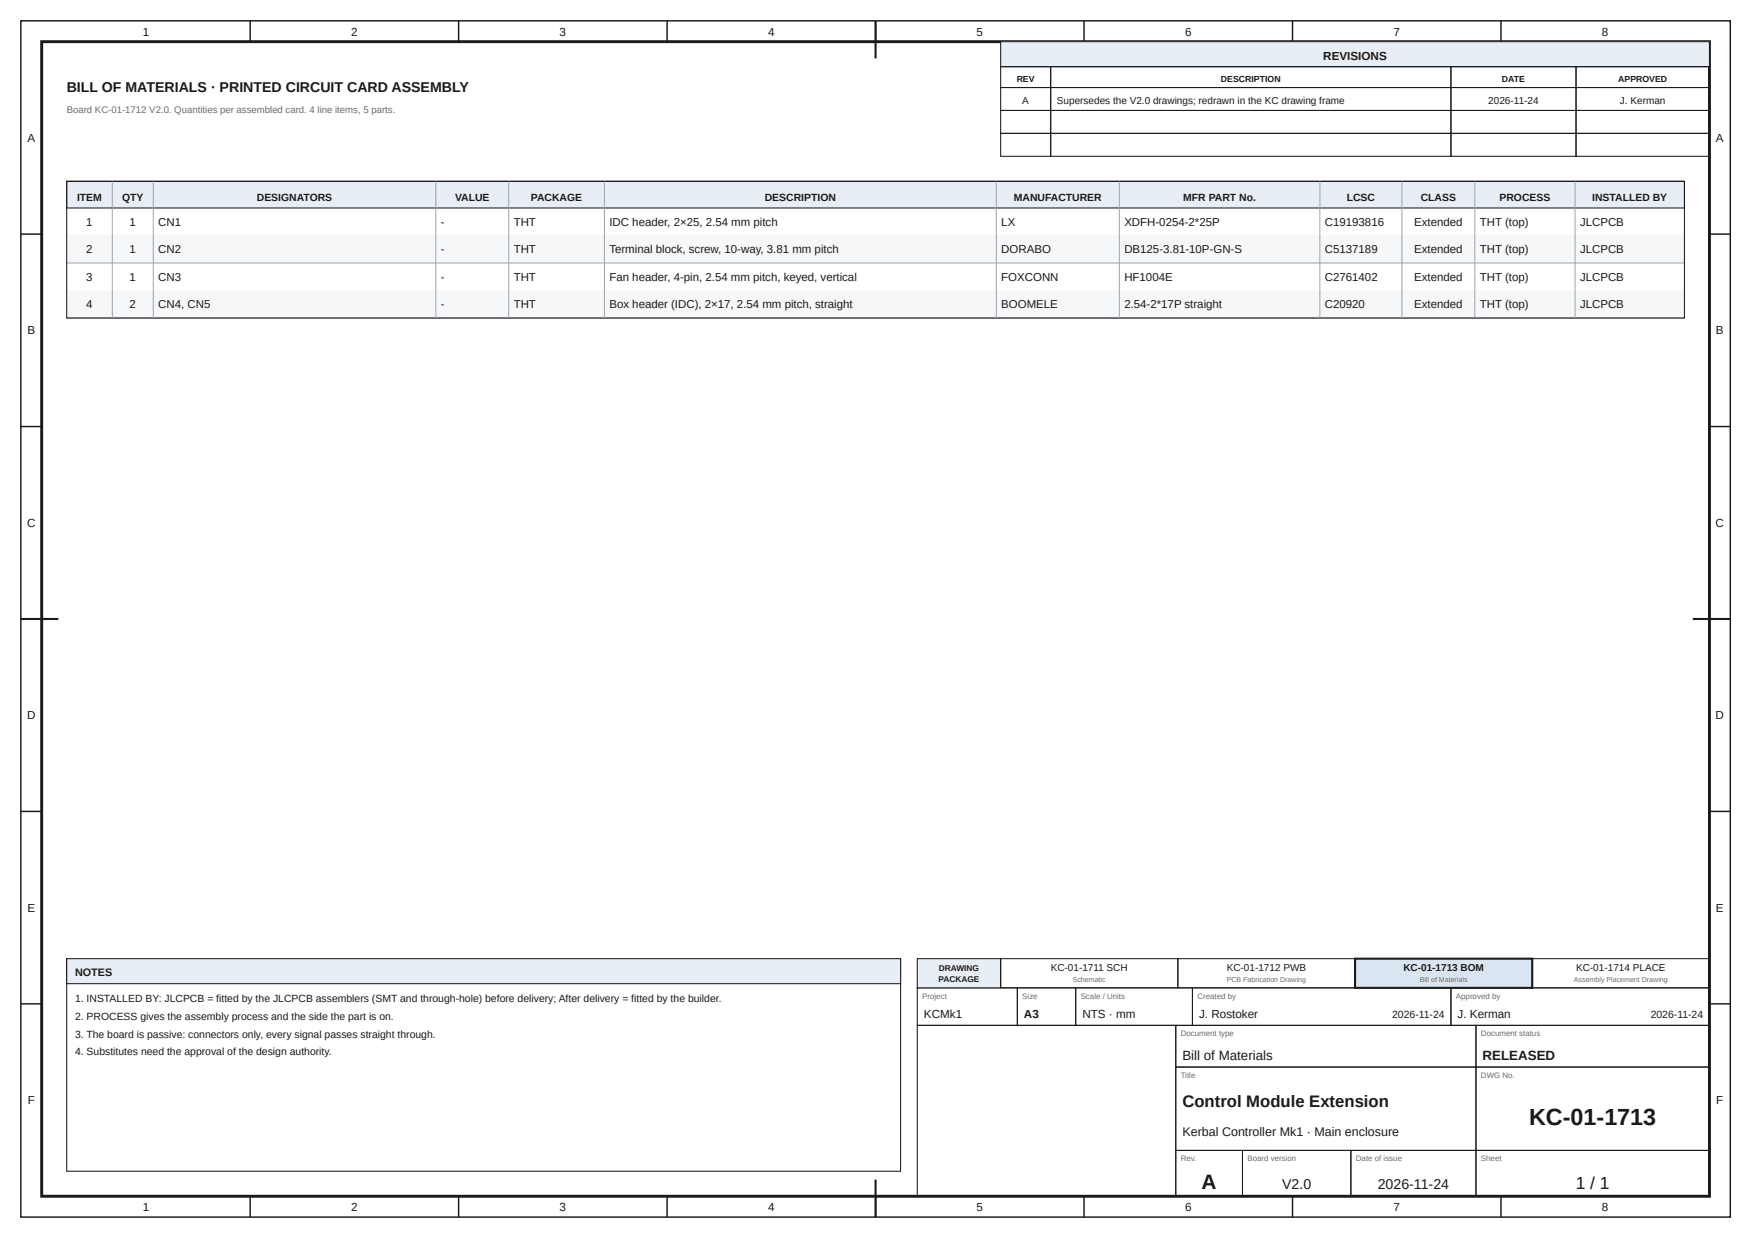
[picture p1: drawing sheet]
<svg xmlns="http://www.w3.org/2000/svg" width="420mm" height="297mm" viewBox="0 0 420 297" stroke-linecap="round" stroke-linejoin="round" font-family="sans-serif">
<defs><g id="words">
<text font-size="5.6" fill="#1a1a1a" x="366.7" y="270">KC-01-1713</text>
<text font-size="5" fill="#1a1a1a" x="288.2" y="285.2">A</text>
<text font-size="4.2" fill="#1a1a1a" x="377.9" y="285.2">1 / 1</text>
<text font-size="4" fill="#1a1a1a" x="283.6" y="265.5">Control Module Extension</text>
<g font-size="3.4" fill="#1a1a1a">
<text x="16" y="22">BILL OF MATERIALS · PRINTED CIRCUIT CARD ASSEMBLY</text>
<text x="307.5" y="285.2">V2.0</text>
<text x="330.4" y="285.2">2026-11-24</text>
</g>
<g font-size="3.2" fill="#1a1a1a">
<text x="283.6" y="254.2">Bill of Materials</text>
<text x="355.6" y="254.2">RELEASED</text>
</g>
<text font-size="3" fill="#1a1a1a" x="283.6" y="272.5">Kerbal Controller Mk1 · Main enclosure</text>
<g font-size="2.8" fill="#1a1a1a">
<text x="34.2" y="8.6">1</text>
<text x="84.2" y="8.6">2</text>
<text x="134.2" y="8.6">3</text>
<text x="184.2" y="8.6">4</text>
<text x="234.2" y="8.6">5</text>
<text x="284.2" y="8.6">6</text>
<text x="334.2" y="8.6">7</text>
<text x="384.2" y="8.6">8</text>
<text x="317.4" y="14.3">REVISIONS</text>
<text x="6.6" y="34.1">A</text>
<text x="411.6" y="34.1">A</text>
<text x="6.6" y="80.2">B</text>
<text x="411.6" y="80.2">B</text>
<text x="6.5" y="126.4">C</text>
<text x="411.5" y="126.4">C</text>
<text x="6.5" y="172.6">D</text>
<text x="411.5" y="172.6">D</text>
<text x="6.6" y="218.7">E</text>
<text x="411.6" y="218.7">E</text>
<text x="221.6" y="244.2">KCMk1</text>
<text x="245.6" y="244.2">A3</text>
<text x="259.6" y="244.2">NTS · mm</text>
<text x="287.6" y="244.2">J. Rostoker</text>
<text x="349.6" y="244.2">J. Kerman</text>
<text x="6.6" y="264.9">F</text>
<text x="411.6" y="264.9">F</text>
<text x="34.2" y="290.6">1</text>
<text x="84.2" y="290.6">2</text>
<text x="134.2" y="290.6">3</text>
<text x="184.2" y="290.6">4</text>
<text x="234.2" y="290.6">5</text>
<text x="284.2" y="290.6">6</text>
<text x="334.2" y="290.6">7</text>
<text x="384.2" y="290.6">8</text>
</g>
<g font-size="2.7" fill="#1a1a1a">
<text x="20.7" y="54.2">1</text>
<text x="31.1" y="54.2">1</text>
<text x="38" y="54.2">CN1</text>
<text x="105.7" y="54.2">-</text>
<text x="123.2" y="54.2">THT</text>
<text x="146.2" y="54.2">IDC header, 2×25, 2.54 mm pitch</text>
<text x="240.2" y="54.2">LX</text>
<text x="269.7" y="54.2">XDFH-0254-2*25P</text>
<text x="317.8" y="54.2">C19193816</text>
<text x="339.2" y="54.2">Extended</text>
<text x="354.9" y="54.2">THT (top)</text>
<text x="379" y="54.2">JLCPCB</text>
<text x="20.7" y="60.8">2</text>
<text x="31.1" y="60.8">1</text>
<text x="38" y="60.8">CN2</text>
<text x="105.7" y="60.8">-</text>
<text x="123.2" y="60.8">THT</text>
<text x="146.2" y="60.8">Terminal block, screw, 10-way, 3.81 mm pitch</text>
<text x="240.2" y="60.8">DORABO</text>
<text x="269.7" y="60.8">DB125-3.81-10P-GN-S</text>
<text x="317.8" y="60.8">C5137189</text>
<text x="339.2" y="60.8">Extended</text>
<text x="354.9" y="60.8">THT (top)</text>
<text x="379" y="60.8">JLCPCB</text>
<text x="20.7" y="67.4">3</text>
<text x="31.1" y="67.4">1</text>
<text x="38" y="67.4">CN3</text>
<text x="105.7" y="67.4">-</text>
<text x="123.2" y="67.4">THT</text>
<text x="146.2" y="67.4">Fan header, 4-pin, 2.54 mm pitch, keyed, vertical</text>
<text x="240.2" y="67.4">FOXCONN</text>
<text x="269.7" y="67.4">HF1004E</text>
<text x="317.8" y="67.4">C2761402</text>
<text x="339.2" y="67.4">Extended</text>
<text x="354.9" y="67.4">THT (top)</text>
<text x="379" y="67.4">JLCPCB</text>
<text x="20.7" y="74">4</text>
<text x="31.1" y="74">2</text>
<text x="38" y="74">CN4, CN5</text>
<text x="105.7" y="74">-</text>
<text x="123.2" y="74">THT</text>
<text x="146.2" y="74">Box header (IDC), 2×17, 2.54 mm pitch, straight</text>
<text x="240.2" y="74">BOOMELE</text>
<text x="269.7" y="74">2.54-2*17P straight</text>
<text x="317.8" y="74">C20920</text>
<text x="339.2" y="74">Extended</text>
<text x="354.9" y="74">THT (top)</text>
<text x="379" y="74">JLCPCB</text>
</g>
<text font-size="2.6" fill="#1a1a1a" x="18" y="234.2">NOTES</text>
<g font-size="2.5" fill="#1a1a1a">
<text x="18.5" y="48.3">ITEM</text>
<text x="29.3" y="48.3">QTY</text>
<text x="61.6" y="48.3">DESIGNATORS</text>
<text x="109.1" y="48.3">VALUE</text>
<text x="127.3" y="48.3">PACKAGE</text>
<text x="183.4" y="48.3">DESCRIPTION</text>
<text x="243.2" y="48.3">MANUFACTURER</text>
<text x="283.8" y="48.3">MFR PART No.</text>
<text x="323" y="48.3">LCSC</text>
<text x="340.7" y="48.3">CLASS</text>
<text x="359.6" y="48.3">PROCESS</text>
<text x="381.9" y="48.3">INSTALLED BY</text>
<text x="18" y="240.5">1. INSTALLED BY: JLCPCB = fitted by the JLCPCB assemblers (SMT and through-hole) before delivery; After delivery = fitted by the builder.</text>
<text x="18" y="244.7">2. PROCESS gives the assembly process and the side the part is on.</text>
<text x="333.9" y="244.2">2026-11-24</text>
<text x="395.9" y="244.2">2026-11-24</text>
<text x="18" y="248.9">3. The board is passive: connectors only, every signal passes straight through.</text>
<text x="18" y="253.2">4. Substitutes need the approval of the design authority.</text>
</g>
<g font-size="2.4" fill="#1a1a1a">
<text x="245.2" y="24.9">A</text>
<text x="253.5" y="24.9">Supersedes the V2.0 drawings; redrawn in the KC drawing frame</text>
<text x="357" y="24.9">2026-11-24</text>
<text x="388.5" y="24.9">J. Kerman</text>
<text x="252" y="233">KC-01-1711 SCH</text>
<text x="294.2" y="233">KC-01-1712 PWB</text>
<text x="336.6" y="233">KC-01-1713 BOM</text>
<text x="378" y="233">KC-01-1714 PLACE</text>
</g>
<text font-size="2.3" fill="#6b6b6b" x="16" y="27">Board KC-01-1712 V2.0. Quantities per assembled card. 4 line items, 5 parts.</text>
<g font-size="2.1" fill="#1a1a1a">
<text x="243.8" y="19.6">REV</text>
<text x="292.8" y="19.6">DESCRIPTION</text>
<text x="360.2" y="19.6">DATE</text>
<text x="388.1" y="19.6">APPROVED</text>
</g>
<g font-size="2" fill="#1a1a1a">
<text x="225.2" y="233">DRAWING</text>
<text x="225.1" y="235.6">PACKAGE</text>
</g>
<g font-size="1.9" fill="#6b6b6b">
<text x="221.2" y="239.6">Project</text>
<text x="245.2" y="239.6">Size</text>
<text x="259.2" y="239.6">Scale / Units</text>
<text x="287.2" y="239.6">Created by</text>
<text x="349.2" y="239.6">Approved by</text>
<text x="283.2" y="248.6">Document type</text>
<text x="355.2" y="248.6">Document status</text>
<text x="283.2" y="258.6">Title</text>
<text x="355.2" y="258.6">DWG No.</text>
<text x="283.2" y="278.6">Rev.</text>
<text x="299.2" y="278.6">Board version</text>
<text x="325.2" y="278.6">Date of issue</text>
<text x="355.2" y="278.6">Sheet</text>
</g>
<g font-size="1.7" fill="#6b6b6b">
<text x="257.3" y="235.7">Schematic</text>
<text x="294.2" y="235.7">PCB Fabrication Drawing</text>
<text x="340.5" y="235.7">Bill of Materials</text>
<text x="377.5" y="235.7">Assembly Placement Drawing</text>
</g>
</g></defs>
<g fill="none" stroke="#1a1a1a" stroke-width=".35">
<path d="M5 5h410v287h-410zM60 5v5M110 5v5M160 5v5M210 5v5M260 5v5M310 5v5M360 5v5M5 56.2h5M410 56.2h5M5 102.3h5M410 102.3h5"/>
<path d="M5 148.5h5M410 148.5h5M5 194.7h5M410 194.7h5M5 240.8h5M410 240.8h5M60 287v5M110 287v5M160 287v5M210 287v5M260 287v5M310 287v5"/>
<path d="M360 287v5"/>
</g>
<path d="M10 10h400v277h-400z" fill="none" stroke="#1a1a1a" stroke-width=".7" stroke-linecap="butt"/>
<path d="M210 5v9M5 148.5h9M406 148.5h9M210 283v9" fill="none" stroke="#1a1a1a" stroke-width=".5"/>
<path d="M240 10h170v6h-170z" fill="#e8eef5"/>
<g fill="none" stroke="#1a1a1a" stroke-width=".25">
<path d="M240 10h170v6h-170zM240 16h12v5h-12zM252 16h96v5h-96zM348 16h30v5h-30zM378 16h32v5h-32zM240 21h12v5.5h-12zM240 26.5h12v5.5h-12zM240 32h12v5.5h-12zM252 21h96v5.5h-96zM252 26.5h96v5.5h-96zM252 32h96v5.5h-96zM348 21h30v5.5h-30z"/>
<path d="M348 26.5h30v5.5h-30zM348 32h30v5.5h-30zM378 21h32v5.5h-32zM378 26.5h32v5.5h-32zM378 32h32v5.5h-32zM220 237h24v9h-24zM244 237h14v9h-14zM258 237h28v9h-28zM286 237h62v9h-62zM348 237h62v9h-62zM220 246h62v41h-62zM282 246h72v10h-72z"/>
<path d="M282 256h72v20h-72zM354 246h56v10h-56zM354 256h56v20h-56zM282 276h16v11h-16zM298 276h26v11h-26zM324 276h30v11h-30zM354 276h56v11h-56z"/>
</g>
<path d="M220 230h20v7h-20z" fill="#e8eef5"/>
<path d="M220 230h20v7h-20zM240 230h42.5v7h-42.5zM282.5 230h42.5v7h-42.5z" fill="none" stroke="#1a1a1a" stroke-width=".25"/>
<path d="M325 230h42.5v7h-42.5z" fill="#d9e6f2"/>
<path d="M325 230h42.5v7h-42.5z" fill="none" stroke="#1a1a1a" stroke-width=".5"/>
<path d="M367.5 230h42.5v7h-42.5z" fill="none" stroke="#1a1a1a" stroke-width=".25"/>
<path d="M16 43.5h388v6.4h-388z" fill="#e8eef5"/>
<path d="M16 43.5h388v6.4h-388z" fill="none" stroke="#1a1a1a" stroke-width=".25"/>
<path d="M16 56.5h388" fill="none" stroke="#9aa3ad" stroke-width=".24"/>
<path d="M16 56.5h388v6.6h-388z" fill="#f5f7f9"/>
<path d="M16 63.1h388M16 69.7h388" fill="none" stroke="#9aa3ad" stroke-width=".24"/>
<path d="M16 69.7h388v6.6h-388z" fill="#f5f7f9"/>
<path d="M26.9 43.5v32.8M36.8 43.5v32.8M104.5 43.5v32.8M122 43.5v32.8M145 43.5v32.8M239 43.5v32.8M268.5 43.5v32.8M316.6 43.5v32.8M336.2 43.5v32.8M353.7 43.5v32.8M377.8 43.5v32.8M16 76.3h388" fill="none" stroke="#9aa3ad" stroke-width=".24"/>
<path d="M16 43.5h388v32.8h-388zM16 230h200v51h-200z" fill="none" stroke="#1a1a1a" stroke-width=".25"/>
<path d="M16 230h200v6h-200z" fill="#e8eef5"/>
<path d="M16 230h200v6h-200z" fill="none" stroke="#1a1a1a" stroke-width=".25"/>
<use href="#words"/>
</svg>
